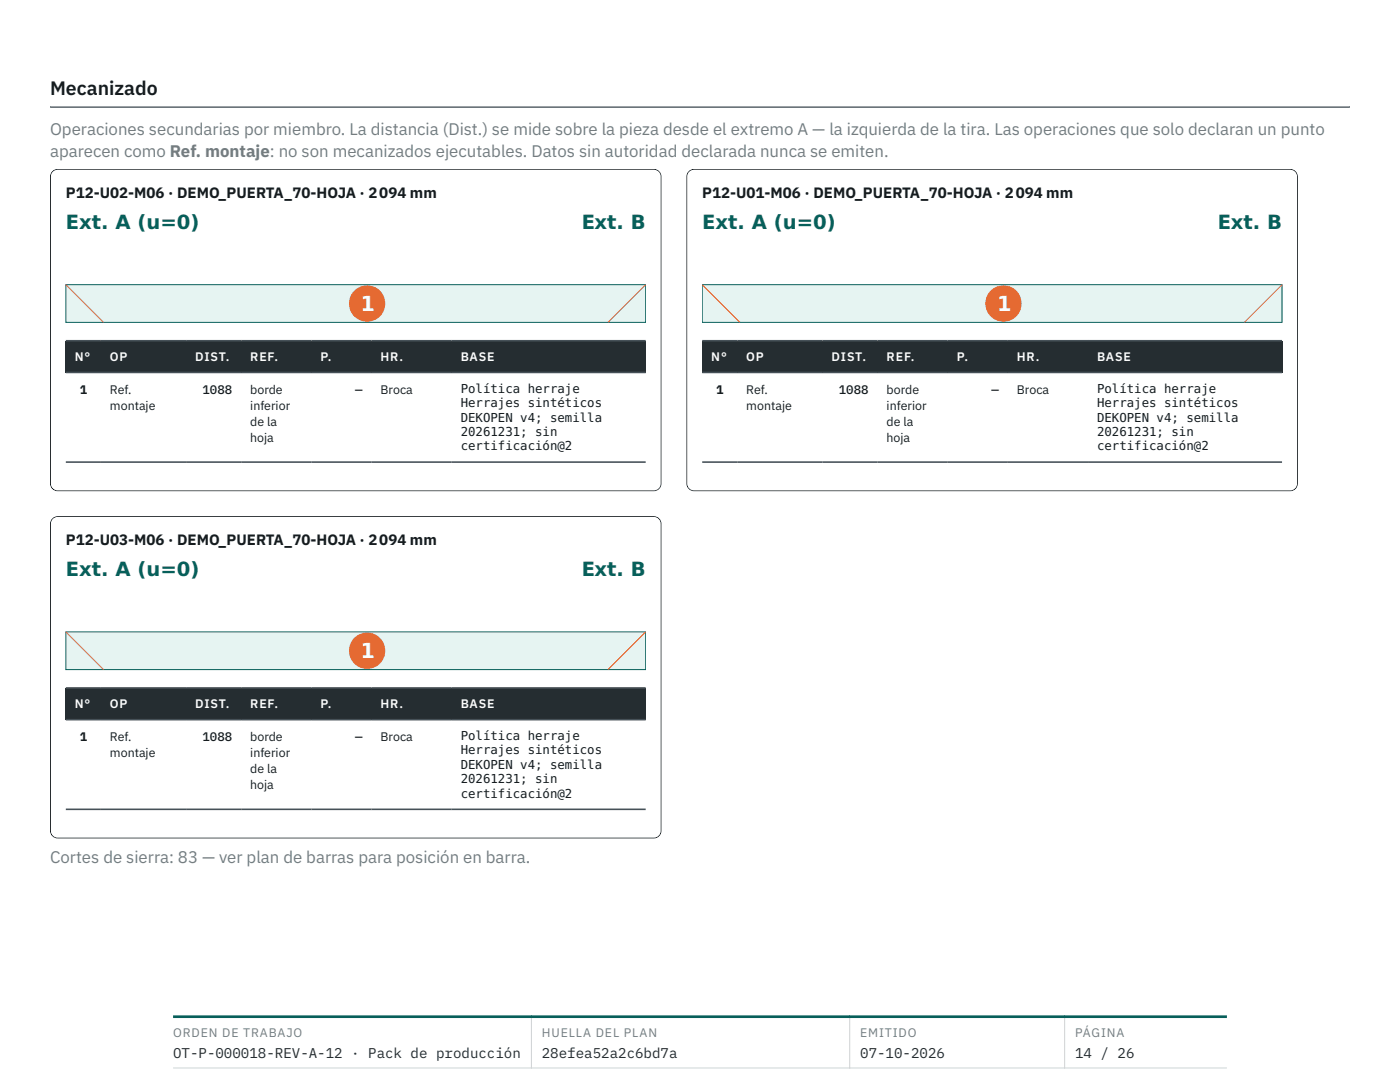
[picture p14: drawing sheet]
<svg xmlns="http://www.w3.org/2000/svg" width="279mm" height="216mm" viewBox="0 0 279 216" stroke-linecap="round" stroke-linejoin="round" font-family="sans-serif">
<defs><g id="words">
<g font-size="4.2" fill="#fcfdfc">
<text x="72" y="62.1">1</text>
<text x="199" y="62.1">1</text>
<text x="72" y="131.3">1</text>
</g>
<text font-size="3.9" fill="#161c1f" x="10" y="19">Mecanizado</text>
<g font-size="3.9" fill="#075f5a">
<text x="13.1" y="45.7">Ext. A (u=0)</text>
<text x="116" y="45.7">Ext. B</text>
<text x="140.1" y="45.7">Ext. A (u=0)</text>
<text x="243" y="45.7">Ext. B</text>
<text x="13.1" y="115">Ext. A (u=0)</text>
<text x="116" y="115">Ext. B</text>
</g>
<g font-size="3.4" fill="#727d82">
<text x="10" y="26.9">Operaciones secundarias por miembro. La distancia (Dist.) se mide sobre la pieza desde el extremo A — la izquierda de la tira. Las operaciones que solo declaran un punto</text>
<text x="10" y="31.3">aparecen como Ref. montaje: no son mecanizados ejecutables. Datos sin autoridad declarada nunca se emiten.</text>
<text x="10" y="172.2">Cortes de sierra: 83 — ver plan de barras para posición en barra.</text>
</g>
<g font-size="3" fill="#161c1f">
<text x="13.1" y="39.4">P12-U02-M06 · DEMO_PUERTA_70-HOJA · 2 094 mm</text>
<text x="140.1" y="39.4">P12-U01-M06 · DEMO_PUERTA_70-HOJA · 2 094 mm</text>
<text x="13.1" y="108.7">P12-U03-M06 · DEMO_PUERTA_70-HOJA · 2 094 mm</text>
</g>
<g font-size="2.8" fill="#252d31">
<text x="34.5" y="211">OT-P-000018-REV-A-12 · Pack de producción</text>
<text x="108.1" y="211">28efea52a2c6bd7a</text>
<text x="171.7" y="211">07-10-2026</text>
<text x="214.6" y="211">14 / 26</text>
</g>
<g font-size="2.5" fill="#fcfdfc">
<text x="14.9" y="72.1">N°</text>
<text x="21.9" y="72.1">OP</text>
<text x="38.9" y="72.1">DIST.</text>
<text x="49.9" y="72.1">REF.</text>
<text x="63.9" y="72.1">P.</text>
<text x="75.9" y="72.1">HR.</text>
<text x="91.9" y="72.1">BASE</text>
<text x="141.9" y="72.1">N°</text>
<text x="148.9" y="72.1">OP</text>
<text x="165.9" y="72.1">DIST.</text>
<text x="176.9" y="72.1">REF.</text>
<text x="190.9" y="72.1">P.</text>
<text x="202.9" y="72.1">HR.</text>
<text x="218.9" y="72.1">BASE</text>
<text x="14.9" y="141.4">N°</text>
<text x="21.9" y="141.4">OP</text>
<text x="38.9" y="141.4">DIST.</text>
<text x="49.9" y="141.4">REF.</text>
<text x="63.9" y="141.4">P.</text>
<text x="75.9" y="141.4">HR.</text>
<text x="91.9" y="141.4">BASE</text>
</g>
<g font-size="2.5" fill="#161c1f">
<text x="15.9" y="78.6">1</text>
<text x="21.9" y="78.6">Ref.</text>
<text x="21.9" y="81.8">montaje</text>
<text x="40.4" y="78.6">1088</text>
<text x="49.9" y="78.6">borde</text>
<text x="49.9" y="81.8">inferior</text>
<text x="70.9" y="78.6">—</text>
<text x="75.9" y="78.6">Broca</text>
<text x="91.9" y="78.4">Política herraje</text>
<text x="91.9" y="81.2">Herrajes sintéticos</text>
<text x="142.9" y="78.6">1</text>
<text x="148.9" y="78.6">Ref.</text>
<text x="148.9" y="81.8">montaje</text>
<text x="167.4" y="78.6">1088</text>
<text x="176.9" y="78.6">borde</text>
<text x="176.9" y="81.8">inferior</text>
<text x="197.9" y="78.6">—</text>
<text x="202.9" y="78.6">Broca</text>
<text x="218.9" y="78.4">Política herraje</text>
<text x="218.9" y="81.2">Herrajes sintéticos</text>
<text x="49.9" y="85">de la</text>
<text x="49.9" y="88.2">hoja</text>
<text x="91.9" y="84.1">DEKOPEN v4; semilla</text>
<text x="91.9" y="87">20261231; sin</text>
<text x="91.9" y="89.9">certificación@2</text>
<text x="176.9" y="85">de la</text>
<text x="176.9" y="88.2">hoja</text>
<text x="218.9" y="84.1">DEKOPEN v4; semilla</text>
<text x="218.9" y="87">20261231; sin</text>
<text x="218.9" y="89.9">certificación@2</text>
<text x="15.9" y="147.9">1</text>
<text x="21.9" y="147.9">Ref.</text>
<text x="40.4" y="147.9">1088</text>
<text x="49.9" y="147.9">borde</text>
<text x="70.9" y="147.9">—</text>
<text x="75.9" y="147.9">Broca</text>
<text x="91.9" y="147.7">Política herraje</text>
<text x="21.9" y="151.1">montaje</text>
<text x="49.9" y="151.1">inferior</text>
<text x="49.9" y="154.3">de la</text>
<text x="91.9" y="150.5">Herrajes sintéticos</text>
<text x="91.9" y="153.4">DEKOPEN v4; semilla</text>
<text x="49.9" y="157.5">hoja</text>
<text x="91.9" y="156.3">20261231; sin</text>
<text x="91.9" y="159.2">certificación@2</text>
</g>
<g font-size="2.5" fill="#727d82">
<text x="34.5" y="206.9">ORDEN DE TRABAJO</text>
<text x="108.1" y="206.9">HUELLA DEL PLAN</text>
<text x="171.7" y="206.9">EMITIDO</text>
<text x="214.6" y="206.9">PÁGINA</text>
</g>
</g></defs>
<path d="M10 21.2h259.4zM10 21.2h259.4v.3h-259.4z" fill-rule="evenodd" fill="#465158"/>
<path d="M10.7 34.1l.8-.2h119a1.36 1.36 0 0 1 1.4 1.3v61.3a1.36 1.36 0 0 1-1.4 1.4h-119a1.36 1.36 0 0 1-1.4-1.4v-61.3l.1-.4zM10.6 34l.9-.3h119a1.5 1.5 0 0 1 1.5 1.5v61.3a1.5 1.5 0 0 1-1.5 1.5h-119a1.5 1.5 0 0 1-1.5-1.5v-61.3l.1-.5z" fill-rule="evenodd" fill="#161c1f"/>
<g fill="#252d31">
<path d="M13.1 68h7v6.3h-7z"/>
<path d="M20.1 68h17v6.3h-17z"/>
<path d="M37.1 68h11v6.3h-11z"/>
<path d="M48.1 68h14v6.3h-14z"/>
<path d="M62.1 68h12v6.3h-12z"/>
<path d="M74.1 68h16v6.3h-16z"/>
<path d="M90.1 68h38.8v6.3h-38.8z"/>
</g>
<path d="M13.1 68h115.8M13.1 74.3h115.8M13.1 92.2h115.8" fill="none" stroke="#465158" stroke-width=".32"/>
<path d="M137.7 34.1l.8-.2h119a1.36 1.36 0 0 1 1.4 1.3v61.3a1.36 1.36 0 0 1-1.4 1.4h-119a1.36 1.36 0 0 1-1.4-1.4v-61.3l.1-.4zM137.6 34l.9-.3h119a1.5 1.5 0 0 1 1.5 1.5v61.3a1.5 1.5 0 0 1-1.5 1.5h-119a1.5 1.5 0 0 1-1.5-1.5v-61.3l.1-.5z" fill-rule="evenodd" fill="#161c1f"/>
<g fill="#252d31">
<path d="M140.1 68h7v6.3h-7z"/>
<path d="M147.1 68h17v6.3h-17z"/>
<path d="M164.1 68h11v6.3h-11z"/>
<path d="M175.1 68h14v6.3h-14z"/>
<path d="M189.1 68h12v6.3h-12z"/>
<path d="M201.1 68h16v6.3h-16z"/>
<path d="M217.1 68h38.8v6.3h-38.8z"/>
</g>
<path d="M140.1 68h115.8M140.1 74.3h115.8M140.1 92.2h115.8" fill="none" stroke="#465158" stroke-width=".32"/>
<path d="M10.7 103.4l.8-.3h119a1.36 1.36 0 0 1 1.4 1.4v61.3a1.36 1.36 0 0 1-1.4 1.4h-119a1.36 1.36 0 0 1-1.4-1.4v-61.3l.1-.4zM10.3 103.6l.7-.5 .5-.1h119a1.5 1.5 0 0 1 1.5 1.5v61.3a1.5 1.5 0 0 1-1.5 1.5h-119a1.5 1.5 0 0 1-1.5-1.5v-61.3z" fill-rule="evenodd" fill="#161c1f"/>
<g fill="#252d31">
<path d="M13.1 137.3h7v6.3h-7z"/>
<path d="M20.1 137.3h17v6.3h-17z"/>
<path d="M37.1 137.3h11v6.3h-11z"/>
<path d="M48.1 137.3h14v6.3h-14z"/>
<path d="M62.1 137.3h12v6.3h-12z"/>
<path d="M74.1 137.3h16v6.3h-16z"/>
<path d="M90.1 137.3h38.8v6.3h-38.8z"/>
</g>
<path d="M13.1 137.3h115.8M13.1 143.6h115.8M13.1 161.5h115.8" fill="none" stroke="#465158" stroke-width=".32"/>
<path d="M13.1 56.8h115.8v7.5h-115.8z" fill="#e6f4f2" stroke="#075f5a" stroke-width=".2"/>
<path d="M13.1 56.8l7.6 7.5zM128.9 56.8l-7.6 7.5z" fill="#000" stroke="#e56a32" stroke-width=".2"/>
<circle cx="73.3" cy="60.6" r="3.6" fill="#e56a32"/>
<path d="M140.1 56.8h115.8v7.5h-115.8z" fill="#e6f4f2" stroke="#075f5a" stroke-width=".2"/>
<path d="M140.1 56.8l7.6 7.5zM255.9 56.8l-7.6 7.5z" fill="#000" stroke="#e56a32" stroke-width=".2"/>
<circle cx="200.3" cy="60.6" r="3.6" fill="#e56a32"/>
<path d="M13.1 126.1h115.8v7.5h-115.8z" fill="#e6f4f2" stroke="#075f5a" stroke-width=".2"/>
<path d="M13.1 126.1l7.6 7.5zM128.9 126.1l-7.6 7.5z" fill="#000" stroke="#e56a32" stroke-width=".2"/>
<circle cx="73.3" cy="129.8" r="3.6" fill="#e56a32"/>
<path d="M34.5 213.1h210.4M106 202.6v10.6M169.6 202.6v10.6M212.5 202.6v10.6" fill="none" stroke="#cdd5d6" stroke-width=".2"/>
<path d="M34.5 202.9h210.4" fill="none" stroke="#075f5a" stroke-width=".53"/>
<use href="#words"/>
</svg>
